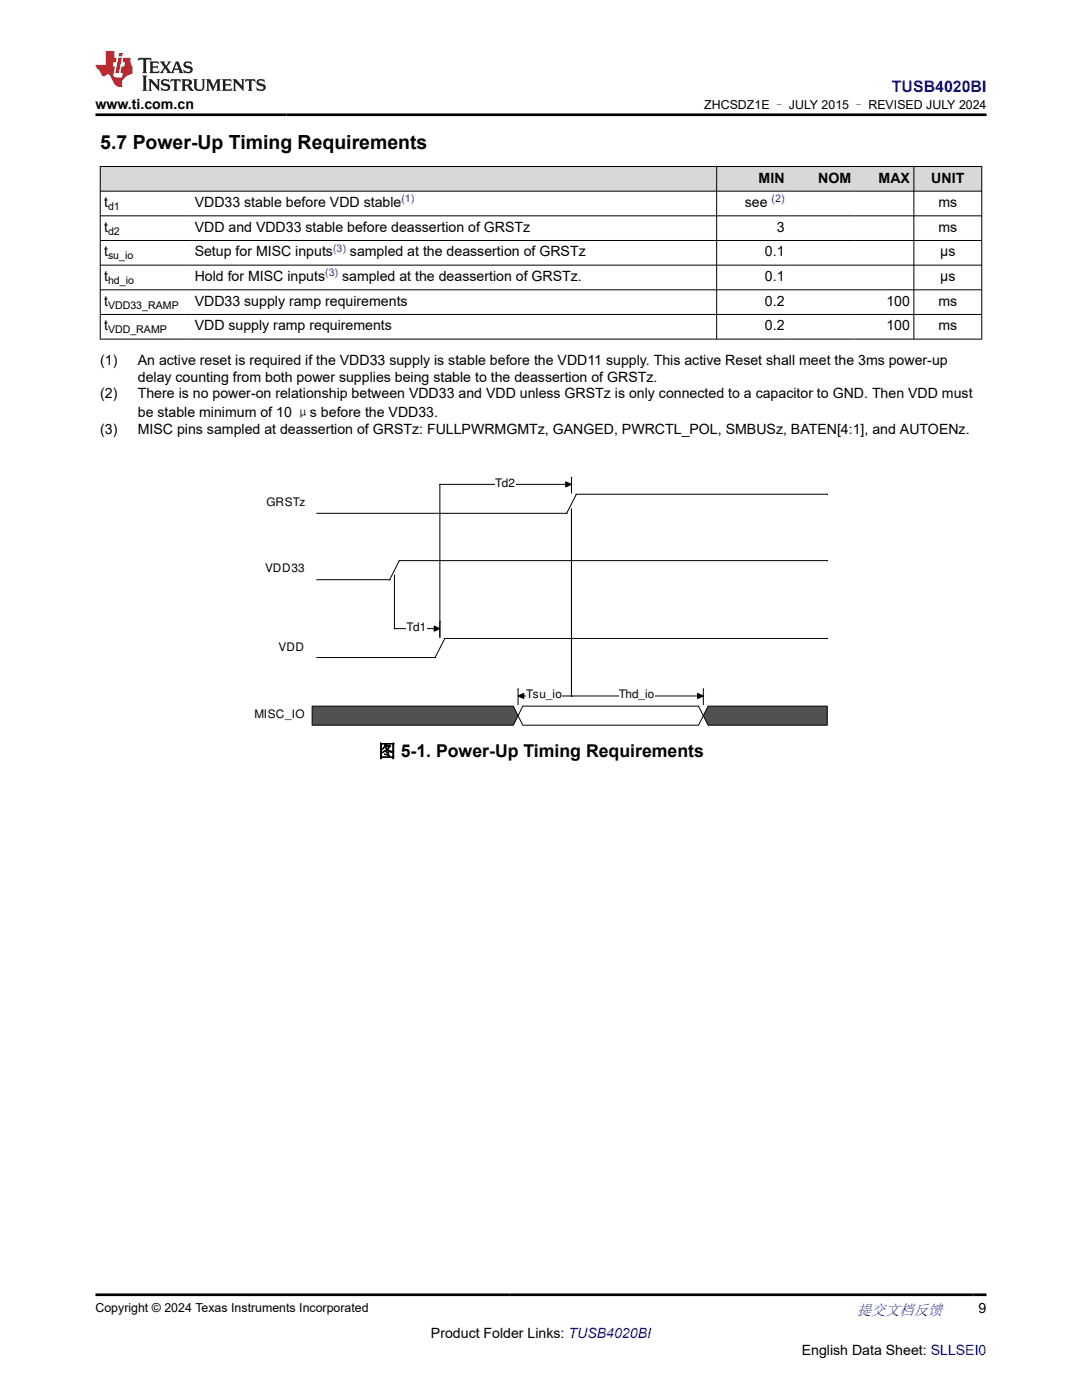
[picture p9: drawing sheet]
<svg xmlns="http://www.w3.org/2000/svg" width="216mm" height="279mm" viewBox="0 0 216 279" stroke-linecap="round" stroke-linejoin="round" font-family="sans-serif">
<defs><g id="words">
<text font-size="3.9" x="20" y="29.8">5.7 Power-Up Timing Requirements</text>
<text font-size="3.5" x="75.4" y="151.1">图 5-1. Power-Up Timing Requirements</text>
<text font-size="3.2" fill="#00f" x="178" y="18.3">TUSB4020BI</text>
<text font-size="3" fill="#00f" x="171" y="262.4">提交文档反馈</text>
<g font-size="2.8">
<text x="19" y="21.7">www.ti.com.cn</text>
<text x="20.8" y="41.3">t</text>
<text x="38.8" y="41.3">VDD33 stable before VDD stable</text>
<text x="148.6" y="41.3">see</text>
<text x="151.4" y="36.4">MIN</text>
<text x="163.3" y="36.4">NOM</text>
<text x="175.3" y="36.4">MAX</text>
<text x="185.8" y="36.4">UNIT</text>
<text x="187.2" y="41.3">ms</text>
<text x="20.8" y="46.3">t</text>
<text x="38.8" y="46.3">VDD and VDD33 stable before deassertion of GRSTz</text>
<text x="155" y="46.3">3</text>
<text x="187.2" y="46.3">ms</text>
<text x="20.8" y="51.2">t</text>
<text x="38.8" y="51.2">Setup for MISC inputs</text>
<text x="69.8" y="51.2">sampled at the deassertion of GRSTz</text>
<text x="152.6" y="51.2">0.1</text>
<text x="187.6" y="51.2">µs</text>
<text x="20.8" y="56.1">t</text>
<text x="38.8" y="56.1">Hold for MISC inputs</text>
<text x="68.3" y="56.1">sampled at the deassertion of GRSTz.</text>
<text x="152.6" y="56.1">0.1</text>
<text x="187.6" y="56.1">µs</text>
<text x="20.8" y="61">t</text>
<text x="20.8" y="66">t</text>
<text x="38.8" y="61">VDD33 supply ramp requirements</text>
<text x="38.8" y="66">VDD supply ramp requirements</text>
<text x="152.6" y="61">0.2</text>
<text x="152.6" y="66">0.2</text>
<text x="176.9" y="61">100</text>
<text x="176.9" y="66">100</text>
<text x="187.2" y="61">ms</text>
<text x="187.2" y="66">ms</text>
<text x="20" y="72.8">(1)</text>
<text x="27.5" y="72.8">An active reset is required if the VDD33 supply is stable before the VDD11 supply. This active Reset shall meet the 3ms power-up</text>
<text x="27.5" y="76.1">delay counting from both power supplies being stable to the deassertion of GRSTz.</text>
<text x="20" y="79.5">(2)</text>
<text x="27.5" y="79.5">There is no power-on relationship between VDD33 and VDD unless GRSTz is only connected to a capacitor to GND. Then VDD must</text>
<text x="27.5" y="83.2">be stable minimum of 10 μs before the VDD33.</text>
<text x="20" y="86.6">(3)</text>
<text x="27.5" y="86.6">MISC pins sampled at deassertion of GRSTz: FULLPWRMGMTz, GANGED, PWRCTL_POL, SMBUSz, BATEN[4:1], and AUTOENz.</text>
<text x="195.3" y="262.1">9</text>
<text x="86" y="266.9">Product Folder Links: TUSB4020BI</text>
<text x="160" y="270.3">English Data Sheet: SLLSEI0</text>
</g>
<g font-size="2.5">
<text x="140.5" y="21.8">ZHCSDZ1E – JULY 2015 – REVISED JULY 2024</text>
<text x="19" y="261.8">Copyright © 2024 Texas Instruments Incorporated</text>
</g>
<g font-size="2.3">
<text x="53.1" y="101">GRSTz</text>
<text x="98.8" y="97.1">Td2</text>
<text x="52.9" y="114.2">VDD33</text>
<text x="81.1" y="125.9">Td1</text>
<text x="55.6" y="129.8">VDD</text>
<text x="50.8" y="143.3">MISC_IO</text>
<text x="105" y="139.3">Tsu_io</text>
<text x="123.5" y="139.3">Thd_io</text>
</g>
<g font-size="2.1">
<text x="21.6" y="41.9">d1</text>
<text x="21.6" y="46.8">d2</text>
<text x="21.6" y="51.8">su_io</text>
<text x="21.6" y="56.7">hd_io</text>
<text x="21.6" y="61.6">VDD33_RAMP</text>
<text x="21.6" y="66.5">VDD_RAMP</text>
</g>
<g font-size="2.1" fill="#00f">
<text x="80.1" y="40.4">(1)</text>
<text x="154" y="40.4">(2)</text>
<text x="66.5" y="50.2">(3)</text>
<text x="64.9" y="55.2">(3)</text>
</g>
</g></defs>
<g fill="#d8d8d8">
<path d="M20 33.2h175.9v5h-175.9z" fill-rule="evenodd"/>
<path d="M20.1 33.3h122.8v4.8h-122.8z" fill-rule="evenodd"/>
<path d="M143.1 33.3h14.2v4.8h-14.2z" fill-rule="evenodd"/>
<path d="M157.3 33.3h13.3v4.8h-13.3z" fill-rule="evenodd"/>
<path d="M170.6 33.3h11.7v4.8h-11.7z" fill-rule="evenodd"/>
<path d="M182.4 33.3h13.4v4.8h-13.4z" fill-rule="evenodd"/>
</g>
<g fill="none" stroke="#000" stroke-width=".2">
<path d="M19.9 33.2h176.1M19.9 38.2h176.1M20 33.2v34.5M143 33.2v34.5M182.4 33.2v34.5M195.9 33.2v34.5M19.9 43.1h176.1M19.9 48h176.1M19.9 52.9h176.1M19.9 57.8h176.1M19.9 62.8h176.1M19.9 67.7h176.1"/>
<path d="M87.8 96.7h11.1M87.8 96.7v30.5M98.9 96.7h.1M102.9 96.7h10M112.9 96.2l1.1 .5-1.1 .5zM114 95.3v3.1M114 95.3h.1M115 98.7l-1.9 3.7M115 98.6h50M165.1 98.6h.1M63.2 102.4h49.8M63.2 115.7h14.5"/>
<path d="M78.7 114.8v10.6M79.7 112l-1.9 3.7M79.7 111.9h85.3M114 101.6v37.2M165.1 111.9h.1M63.2 131.2h23.6M78.7 125.5h2.5M81.2 125.5h.1M85.2 125.5h1.4M86.6 125l1.2 .5-1.2 .5zM87.8 124.1h.1M88.7 127.5l-1.8 3.7"/>
<path d="M88.7 127.4h76.3M103.4 138.9l1.1-.5v1zM103.4 137.6v3M103.4 137.5h.1M104.5 138.9h.6M112.2 138.9h1.8M114 138.9h9.5M123.6 138.9h.1M130.7 138.9h8.5M139.2 138.4l1.1 .5-1.1 .5zM140.3 137.5h.1M140.3 137.6v3"/>
<path d="M165.1 127.4h.1"/>
</g>
<path d="M112.9 96.2l1.1 .5-1.1 .5zM86.6 125l1.2 .5-1.2 .5zM103.4 138.9l1.1-.5v1zM139.2 138.4l1.1 .5-1.1 .5z" fill="#000"/>
<path d="M62.3 140.9h40.1l1 1.9-1 1.9h-40.1z" fill-rule="evenodd" fill="#515151"/>
<path d="M62.3 140.9h40.1l1 1.9-1 1.9h-40.1z" fill="none" stroke="#000" stroke-width=".2"/>
<path d="M104.3 140.9h35.1l.9 1.9-.9 1.9h-35.1l-.9-1.9z" fill-rule="evenodd" fill="#fff"/>
<path d="M104.3 140.9h35.1l.9 1.9-.9 1.9h-35.1l-.9-1.9z" fill="none" stroke="#000" stroke-width=".2"/>
<path d="M141.3 140.9h23.8v3.8h-23.8l-1-1.9z" fill-rule="evenodd" fill="#515151"/>
<path d="M141.3 140.9h23.8v3.8h-23.8l-1-1.9z" fill="none" stroke="#000" stroke-width=".2"/>
<g fill="#fff">
<path d="M123.5 137.2h7.1v2.6h-7.1z" fill-rule="evenodd"/>
<path d="M105 137.2h6.9v2.6h-6.9z" fill-rule="evenodd"/>
<path d="M81.1 123.7h4v2.6h-4z" fill-rule="evenodd"/>
<path d="M98.8 95h4v2.6h-4z" fill-rule="evenodd"/>
<path d="M53.1 98.9h7.7v2.6h-7.7z" fill-rule="evenodd"/>
<path d="M52.9 112.1h7.9v2.6h-7.9z" fill-rule="evenodd"/>
<path d="M55.6 127.7h5.2v2.6h-5.2z" fill-rule="evenodd"/>
<path d="M50.8 141.1h10v2.6h-10z" fill-rule="evenodd"/>
</g>
<path d="M27.7 11.6l-.2 .5 .5-.2h.6v.1v2.2l-.2 .4h1l-.2-.4v-2.2v-.1h.5l.5 .2-.1-.5zM29.8 12.3l.2 .4v1.5l-.2 .4h1.9l.1-.6a1.08 1.08 0 0 1-1.3 .2v-.7h.6l.4 .2v-.7l-.4 .2h-.6v-.5l.2-.2a1 1 0 0 1 1 .3l-.1-.5zM31.8 12.3l1 1.1-1 1.2h.9l-.2-.2 .4-.8 .5 .8-.2 .2h1.6l-.2-.2 .1-.5h1l.1 .5-.1 .2h.9l-.2-.3-.8-2h-.5l-1 2.2-.8-1.1 .9-1.1h-.8l.2 .2-.5 .6-.3-.6 .1-.2zM35.2 12.7l.4 1h-.8zM36.8 12.4a.65 .65 0 0 0-.2 .7 .65 .65 0 0 0 .6 .5l.7 .1 .1 .3a.79 .79 0 0 1-.7 .4 .79 .79 0 0 1-.7-.5l.1 .7 .2-.1a.93 .93 0 0 0 1.1 .1 .93 .93 0 0 0 .4-1 1.46 1.46 0 0 0-1.2-.6l-.1-.3a1.09 1.09 0 0 1 1.2 .2l-.2-.6-.1 .1-.6-.2zM28.4 15.1l.2 .4v2.2l-.2 .4h1l-.2-.4v-2.2l.2-.4zM29.6 15.8l.2 .4v1.5l-.2 .4h.8l-.3-.4v-1.3l1.7 1.8v-2l.2-.4h-.8l.2 .2 .1 1.1-1.2-1.3zM32.3 15.9a.65 .65 0 0 0-.2 .8 .65 .65 0 0 0 .7 .4l.6 .2 .1 .2a.79 .79 0 0 1-.7 .4 .79 .79 0 0 1-.7-.5l.1 .7 .2-.1a.93 .93 0 0 0 1.1 .1 .93 .93 0 0 0 .4-.9 1.46 1.46 0 0 0-1.2-.6l-.1-.4a1.09 1.09 0 0 1 1.2 .2l-.2-.6-.1 .1-.6-.1zM34.1 15.8l-.1 .6a.63 .63 0 0 1 .7-.3l.1 1.6-.3 .4h1l-.2-.4v-1.6a.66 .66 0 0 1 .8 .3l-.1-.6zM36.2 15.8l.2 .4v1.5l-.2 .4h.9l-.2-.2v-.7h.5l.1 .2a.79 .79 0 0 0 1.2 .6l-1-.9a.61 .61 0 0 0 .6-.6 .61 .61 0 0 0-.5-.7zM36.9 16.1h.2a.47 .47 0 0 1 .5 .1 .47 .47 0 0 1 .1 .5l-.2 .1-.6 .1zM38.5 15.8l.2 .2a2.27 2.27 0 0 0 .4 2 1.04 1.04 0 0 0 1.7-.7v-1.3l.2-.2h-.8l.2 .4v1.1a.6 .6 0 0 1-.6 .6 .6 .6 0 0 1-.6-.6v-1.1l.3-.4zM41.1 15.8l.2 .4v1.5l-.2 .4h.7l-.2-.4v-1.4l.9 1.9 .8-1.9v1.4l-.2 .4h1l-.3-.4v-1.5l.3-.4h-.8l-.7 1.5-.7-1.5zM44.3 15.8l.2 .4v1.5l-.2 .4h1.9l.1-.6a1.09 1.09 0 0 1-1.3 .2v-.7h.6l.4 .2v-.6l-.4 .2h-.6v-.6l.2-.1a1.01 1.01 0 0 1 1 .3l-.1-.6zM46.4 15.8l.3 .4v1.5l-.3 .4h.8l-.2-.4v-1.3l1.6 1.8v-2l.2-.4h-.7l.2 .2v1.1l-1.2-1.3zM49 15.8l-.1 .6a.63 .63 0 0 1 .8-.3v1.6l-.3 .4h1l-.2-.4v-1.6a.66 .66 0 0 1 .8 .3l-.1-.6zM51.4 15.9a.65 .65 0 0 0-.2 .8 .65 .65 0 0 0 .6 .4l.6 .2 .2 .2a.79 .79 0 0 1-.8 .4 .79 .79 0 0 1-.6-.5l.1 .7 .2-.1a.93 .93 0 0 0 1 .1 .93 .93 0 0 0 .5-.9 1.46 1.46 0 0 0-1.3-.6l-.1-.4a1.09 1.09 0 0 1 1.3 .2l-.2-.6-.2 .1-.5-.1z" fill="#231f20"/>
<path d="M21.1 10.2v2.8h-2.1l.1 .3 .9 1a.95 .95 0 0 0 .9 .9 .59 .59 0 0 1 .6-.4 .59 .59 0 0 1 .5 .4l.4 .7a1.59 1.59 0 0 0 2.1 1.4 1.61 1.61 0 0 1 1-2.3l1-.3-.1-1.5a1.59 1.59 0 0 1-.4-1.7h-1.4l-.2 .9h.5l-.1 .9h-.5l-.2 1v.2l.4 .1-.2 .9h-.6a.73 .73 0 0 1-1.1-.7l.3-1.5h-.5l.2-.9h.5l.2-.9h-.5v-1.3zM23.6 11.5l-.6 3.1h.7l.6-3.1zM23.8 10.6l-.1 .6h.7l.1-.6z" fill="#ed1c24"/>
<path d="M19 22.9h177.8M19 258.4h177.8" fill="none" stroke="#000" stroke-width=".53"/>
<use href="#words"/>
</svg>
